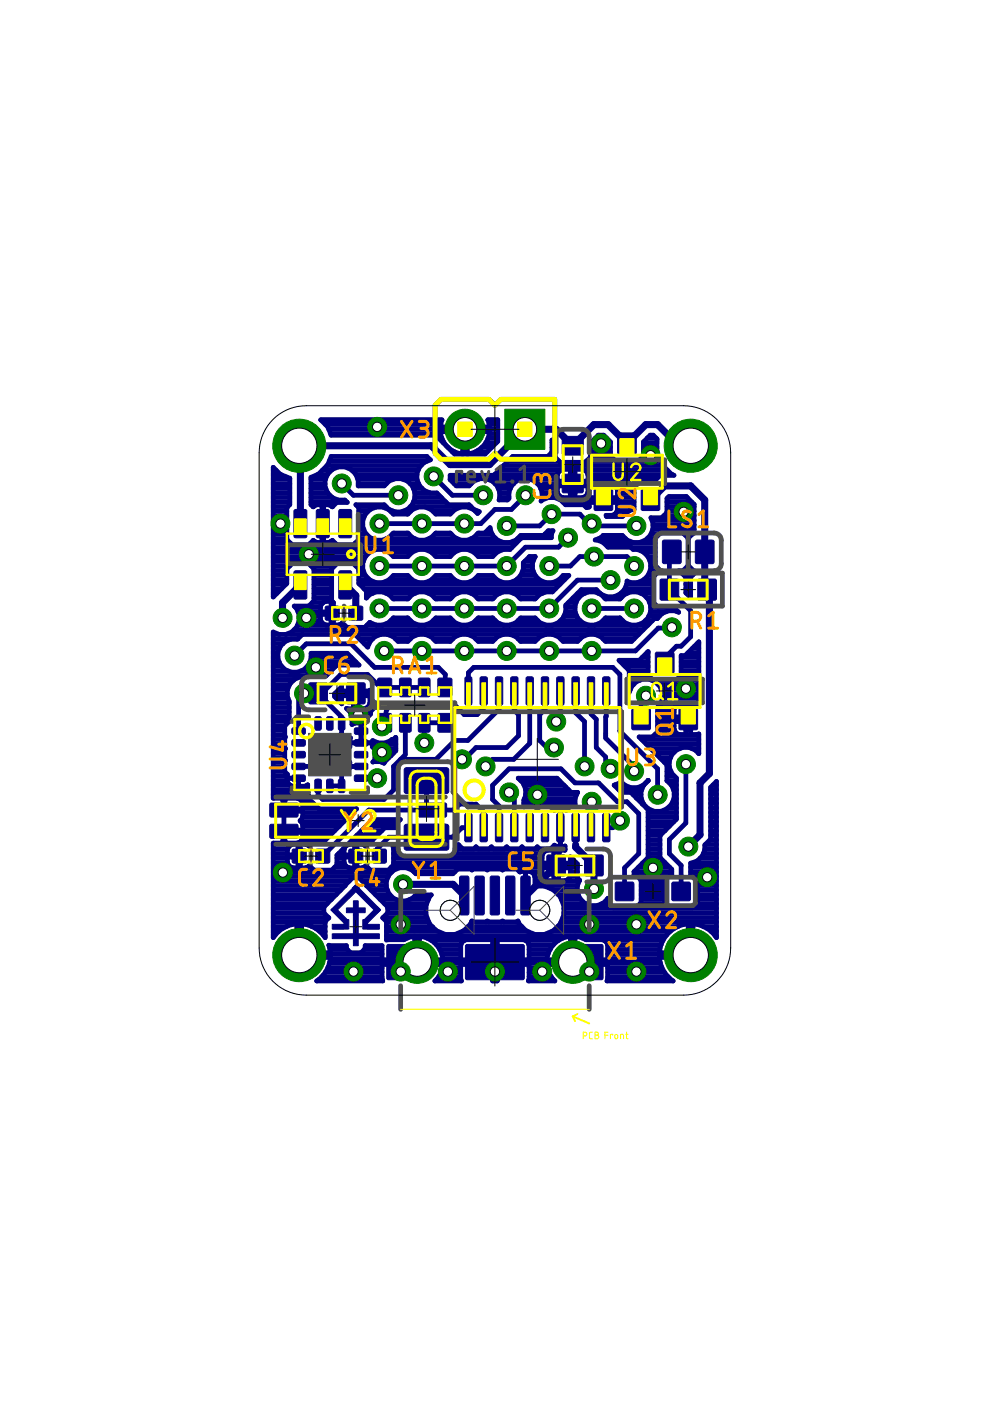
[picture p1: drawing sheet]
<svg xmlns="http://www.w3.org/2000/svg" width="210mm" height="297mm" viewBox="0 0 210 297" stroke-linecap="round" stroke-linejoin="round" font-family="sans-serif">
<g fill="#000080" stroke="#000080" stroke-width=".21">
<path d="M85.9 162.8h9l.3 .5-.1 4.7-.5 .3-8.7-.1-.2-.5v-4.4z" fill-rule="evenodd"/>
<path d="M85.9 174.8h9l.3 .5-.1 4.7-.5 .3-8.7-.1-.2-.5v-4.4z" fill-rule="evenodd"/>
<path d="M75.3 159.4h2.5l.2 .3-.1 .8-.3 .2-2.3-.1-.2-.3v-.6z" fill-rule="evenodd"/>
<path d="M75.3 156.9h2.5l.2 .3-.1 .8-.3 .2-2.3-.1-.2-.3v-.6z" fill-rule="evenodd"/>
<path d="M75.3 154.4h2.5l.2 .3-.1 .8-.3 .2h-2.3l-.2-.4v-.6z" fill-rule="evenodd"/>
<path d="M75.3 161.8h2.5l.2 .4-.1 .8-.3 .2-2.3-.1-.2-.3v-.6z" fill-rule="evenodd"/>
<path d="M75.3 164.3h2.5l.2 .4-.1 .8-.3 .2-2.3-.1-.2-.3v-.6z" fill-rule="evenodd"/>
<path d="M71.8 165.4l.3-.2h.7l.3 .2v2.3l-.2 .3-.8 .1-.3-.2z" fill-rule="evenodd"/>
<path d="M69.3 165.4l.3-.2h.7l.3 .2v2.3l-.2 .3-.8 .1-.3-.2z" fill-rule="evenodd"/>
<path d="M66.8 165.4l.3-.2h.7l.3 .2v2.3l-.2 .3-.8 .1-.3-.2z" fill-rule="evenodd"/>
<path d="M62.1 161.8h2.5l.1 .4v.8l-.3 .2-2.3-.1-.2-.3v-.6z" fill-rule="evenodd"/>
<path d="M62.1 159.4h2.5l.1 .3v.8l-.3 .2-2.3-.1-.2-.3v-.6z" fill-rule="evenodd"/>
<path d="M62.1 156.9h2.5l.1 .3v.8l-.3 .2-2.3-.1-.2-.3v-.6z" fill-rule="evenodd"/>
<path d="M62.1 154.4h2.5l.1 .3v.8l-.3 .2h-2.3l-.2-.4v-.6z" fill-rule="evenodd"/>
<path d="M62.1 164.3h2.5l.1 .4v.8l-.3 .2-2.3-.1-.2-.3v-.6z" fill-rule="evenodd"/>
<path d="M66.8 152.1l.3-.2h.7l.3 .2v2.3l-.2 .4h-.8l-.3-.2z" fill-rule="evenodd"/>
<path d="M69.3 152.1l.3-.2h.7l.3 .2v2.3l-.2 .4h-.8l-.3-.2z" fill-rule="evenodd"/>
<path d="M71.8 152.1l.3-.2h.7l.3 .2v2.3l-.2 .4h-.8l-.3-.2z" fill-rule="evenodd"/>
<path d="M142.6 187.1l3.4-.1 .4 .2v3.4l-.2 .3-3.4 .1-.3-.2-.1-3.4z" fill-rule="evenodd"/>
<path d="M136.6 187.1l3.4-.1 .4 .2v3.4l-.2 .3-3.4 .1-.3-.2-.1-3.4z" fill-rule="evenodd"/>
<path d="M130.6 187.1l3.4-.1 .4 .2v3.4l-.2 .3-3.4 .1-.3-.2-.1-3.4z" fill-rule="evenodd"/>
<path d="M98.6 172.7l.3-.2h.8l.4 .3v5.3l-.4 .4-1-.1-.2-.3z" fill-rule="evenodd"/>
<path d="M101.8 172.7l.4-.2h.8l.3 .3v5.3l-.3 .4-1-.1-.2-.3z" fill-rule="evenodd"/>
<path d="M105.1 172.7l.3-.2h.8l.4 .3v5.3l-.4 .4-1-.1-.2-.3z" fill-rule="evenodd"/>
<path d="M108.3 172.7l.4-.2h.8l.3 .3v5.3l-.3 .4-1-.1-.2-.3z" fill-rule="evenodd"/>
<path d="M111.6 172.7l.3-.2h.8l.4 .3v5.3l-.4 .4-1-.1-.2-.3z" fill-rule="evenodd"/>
<path d="M114.8 172.7l.3-.2h.8l.4 .3v5.3l-.4 .4-.9-.1-.2-.3z" fill-rule="evenodd"/>
<path d="M118.1 172.7l.3-.2h.8l.4 .3v5.3l-.4 .4-1-.1-.2-.3z" fill-rule="evenodd"/>
<path d="M121.3 172.7l.3-.2h.8l.4 .3v5.3l-.4 .4-.9-.1-.2-.3z" fill-rule="evenodd"/>
<path d="M124.6 172.7l.3-.2h.8l.4 .3v5.3l-.4 .4-1-.1-.2-.3z" fill-rule="evenodd"/>
<path d="M127.8 172.7l.3-.2h.8l.4 .3v5.3l-.4 .4-.9-.1-.2-.3z" fill-rule="evenodd"/>
<path d="M127.8 143.7l.3-.2h.8l.4 .3v5.3l-.4 .4h-.9l-.2-.4z" fill-rule="evenodd"/>
<path d="M124.6 143.7l.3-.2h.8l.4 .3v5.3l-.4 .4h-1l-.2-.4z" fill-rule="evenodd"/>
<path d="M121.3 143.7l.3-.2h.8l.4 .3v5.3l-.4 .4h-.9l-.2-.4z" fill-rule="evenodd"/>
<path d="M118.1 143.7l.3-.2h.8l.4 .3v5.3l-.4 .4h-1l-.2-.4z" fill-rule="evenodd"/>
<path d="M114.8 143.7l.3-.2h.8l.4 .3v5.3l-.4 .4h-.9l-.2-.4z" fill-rule="evenodd"/>
<path d="M111.6 143.7l.3-.2h.8l.4 .3v5.3l-.4 .4h-1l-.2-.4z" fill-rule="evenodd"/>
<path d="M108.3 143.7l.4-.2h.8l.3 .3v5.3l-.3 .4h-1l-.2-.4z" fill-rule="evenodd"/>
<path d="M105.1 143.7l.3-.2h.8l.4 .3v5.3l-.4 .4h-1l-.2-.4z" fill-rule="evenodd"/>
<path d="M101.8 143.7l.4-.2h.8l.3 .3v5.3l-.3 .4h-1l-.2-.4z" fill-rule="evenodd"/>
<path d="M98.6 143.7l.4-.2h.7l.4 .3v5.3l-.4 .4h-.9l-.2-.4z" fill-rule="evenodd"/>
<path d="M124 181.4l.3-.1h3.2l.4 .1v4l-.2 .3h-3.4l-.3-.1z" fill-rule="evenodd"/>
<path d="M116 181.4l.3-.1h3.2l.4 .1v4l-.2 .3h-3.4l-.3-.1z" fill-rule="evenodd"/>
<path d="M67.1 180.1l2.5-.1 .3 .2v2.4l-.2 .4h-2.4l-.3-.2-.1-2.4z" fill-rule="evenodd"/>
<path d="M62.1 180.1l2.5-.1 .3 .2v2.4l-.1 .4h-2.5l-.3-.2-.1-2.4z" fill-rule="evenodd"/>
<path d="M79.1 180.1l2.5-.1 .3 .2v2.4l-.1 .4h-2.5l-.3-.2-.1-2.4z" fill-rule="evenodd"/>
<path d="M74.1 180.1l2.5-.1 .3 .2v2.4l-.1 .4h-2.5l-.3-.2-.1-2.4z" fill-rule="evenodd"/>
<path d="M65.5 144.9l.3-.1h3.2l.4 .1v4l-.2 .3h-3.4l-.3-.1z" fill-rule="evenodd"/>
<path d="M73.5 144.9l.3-.1h3.2l.4 .1v4l-.2 .3h-3.4l-.3-.1z" fill-rule="evenodd"/>
<path d="M80.1 151.4l.3-.1h2.3l.3 .1 .1 3.5-.2 .3h-2.5l-.3-.1z" fill-rule="evenodd"/>
<path d="M84.7 151.4l.4-.1h1.7l.3 .1 .1 3.5-.2 .3h-1.9l-.4-.1z" fill-rule="evenodd"/>
<path d="M88.7 151.4l.4-.1h1.7l.3 .1 .1 3.5-.2 .3h-1.9l-.4-.1z" fill-rule="evenodd"/>
<path d="M92.9 151.4l.3-.1h2.2l.4 .1v3.5l-.2 .3h-2.4l-.3-.1z" fill-rule="evenodd"/>
<path d="M92.9 143.9l.3-.1h2.2l.4 .1v3.5l-.2 .3h-2.4l-.3-.1z" fill-rule="evenodd"/>
<path d="M88.7 143.9l.4-.1h1.7l.3 .1 .1 3.5-.2 .3h-1.9l-.4-.1z" fill-rule="evenodd"/>
<path d="M84.7 143.9l.4-.1h1.7l.3 .1 .1 3.5-.2 .3h-1.9l-.4-.1z" fill-rule="evenodd"/>
<path d="M80.1 143.9l.3-.1h2.3l.3 .1 .1 3.5-.2 .3h-2.5l-.3-.1z" fill-rule="evenodd"/>
<path d="M147.5 114.7l.3-.2h3.2l.4 .2v4.4l-.2 .4h-3.4l-.3-.2z" fill-rule="evenodd"/>
<path d="M140.5 114.7l.3-.2h3.2l.4 .2v4.4l-.2 .4h-3.4l-.3-.2z" fill-rule="evenodd"/>
<path d="M139 138.4l.3-.1h3.2l.4 .1v4l-.2 .3h-3.4l-.3-.1z" fill-rule="evenodd"/>
<path d="M144 150.4l.3-.1h3.2l.4 .1v4l-.2 .3h-3.4l-.3-.1z" fill-rule="evenodd"/>
<path d="M134 150.4l.3-.1h3.2l.4 .1v4l-.2 .3h-3.4l-.3-.1z" fill-rule="evenodd"/>
<path d="M148 122.9l.3-.1h3.2l.4 .1v4l-.2 .3-3.4 .1-.3-.2z" fill-rule="evenodd"/>
<path d="M140 122.9l.3-.1h3.2l.4 .1v4l-.2 .3-3.4 .1-.3-.2z" fill-rule="evenodd"/>
<path d="M131 92l.3-.2h3.2l.4 .2v3.9l-.2 .3-3.4 .1-.3-.2z" fill-rule="evenodd"/>
<path d="M136 103.9l.3-.1h3.2l.4 .1v4l-.2 .3h-3.4l-.3-.1z" fill-rule="evenodd"/>
<path d="M126 103.9l.3-.1h3.2l.4 .1v4l-.2 .3h-3.4l-.3-.1z" fill-rule="evenodd"/>
<path d="M104 185.9l.3-.2h1.2l.4 .4v7.5l-.4 .4h-1.2l-.4-.4z" fill-rule="evenodd"/>
<path d="M100.7 185.9l.4-.2h1.2l.4 .4v7.5l-.4 .4h-1.2l-.4-.4z" fill-rule="evenodd"/>
<path d="M110.5 185.9l.3-.2h1.2l.4 .4v7.5l-.4 .4h-1.2l-.4-.4z" fill-rule="evenodd"/>
<path d="M107.2 185.9l.4-.2h1.2l.4 .4v7.5l-.4 .4h-1.2l-.4-.4z" fill-rule="evenodd"/>
<path d="M82.2 200.3h8.6l.2 .3v6.9l-.3 .2h-8.5l-.2-.3v-6.8z" fill-rule="evenodd"/>
<path d="M119 200.3h8.7l.2 .3-.1 6.9-.3 .2h-8.5l-.1-.3v-6.8z" fill-rule="evenodd"/>
<path d="M98.9 200.3h12.1l.2 .3-.1 6.9-.3 .2h-11.9l-.2-.3v-6.8z" fill-rule="evenodd"/>
<path d="M97.5 185.9l.3-.2h1.2l.4 .4v7.5l-.4 .4h-1.2l-.4-.4z" fill-rule="evenodd"/>
<path d="M88.9 170.3h5.6l.2 .3v2.5l-.4 .1h-5.4l-.2-.3v-2.3z" fill-rule="evenodd"/>
<path d="M88.9 174.8h5.6l.2 .3v2.5l-.4 .2-5.4-.1-.2-.3v-2.3z" fill-rule="evenodd"/>
<path d="M57.4 170.3h5.6l.2 .3v2.5l-.4 .1h-5.4l-.2-.3v-2.3z" fill-rule="evenodd"/>
<path d="M57.4 174.8h5.6l.2 .3v2.5l-.4 .2-5.4-.1-.2-.3v-2.3z" fill-rule="evenodd"/>
<path d="M71.9 108.2l.3-.2h2l.3 .2 .1 5.5-.2 .3h-2.2l-.3-.2z" fill-rule="evenodd"/>
<path d="M67.1 108.2l.3-.2h2l.4 .2v5.5l-.2 .3h-2.2l-.3-.2z" fill-rule="evenodd"/>
<path d="M62.4 108.2l.3-.2h2l.3 .2 .1 5.5-.2 .3h-2.2l-.3-.2z" fill-rule="evenodd"/>
<path d="M62.4 121.2l.3-.2h2l.3 .2 .1 5.5-.2 .3h-2.2l-.3-.2z" fill-rule="evenodd"/>
<path d="M71.9 121.2l.3-.2h2l.3 .2 .1 5.5-.2 .3h-2.2l-.3-.2z" fill-rule="evenodd"/>
<path d="M69 128.7l.3-.2 2.5 .1 .1 .3v2.4l-.3 .2h-2.5l-.2-.4z" fill-rule="evenodd"/>
<path d="M74 128.7l.3-.2 2.5 .1 .1 .3v2.4l-.3 .2h-2.5l-.2-.4z" fill-rule="evenodd"/>
<path d="M119.4 92.6h4.1l.2 .3-.1 3.4-.3 .2-3.9-.1-.2-.3v-3.2z" fill-rule="evenodd"/>
<path d="M119.4 100.6h4.1l.2 .3-.1 3.4-.3 .2-3.9-.1-.2-.3v-3.2z" fill-rule="evenodd"/>
</g>
<g fill="#000080" stroke="#000080" stroke-width=".21">
<path d="M74.9 194h1v6.5h-1z"/>
<path d="M70.4 196h2.5v1h-2.5z"/>
<path d="M72.9 195h1.1v2h-1.1z"/>
<path d="M74.9 191h1v3h-1z"/>
<path d="M73.4 192.5h4v1h-4z"/>
<path d="M76.9 195h1v2h-1z"/>
<path d="M77.9 196h2.5v1h-2.5z"/>
<path d="M70.4 198h10v1h-10z"/>
<path d="M70.2 192.9l.7-.7 2.8 2.9-.7 .7z"/>
<path d="M75.5 187.6l.7 .7-5.3 5.3-.7-.7z"/>
<path d="M74.7 188.3l.7-.7 5.3 5.3-.7 .7z"/>
<path d="M80 192.2l.7 .7-2.8 2.9-.7-.7z"/>
</g>
<g fill="none" stroke="#000080" stroke-width="1">
<path d="M57.9 99.7h.6M68 89h25.7l-.4 1.5h4.8v5.7a5.2 5.2 0 0 1-4.8-4.7h10.5a5.2 5.2 0 0 1-4.7 4.7v-5.7h4.7l-.4-1.5h2.1v4.6l-2.7 2.7h-6.4l-4-4h-22.2l-.7-1.8zM68.4 99.7h1.9M69 90h24.4M69.3 98.7h20M69.7 91h28.4M69.8 97.7h20.9M70.1 91.9h23.3M74.6 99.7h14.1M91.2 97.5l-.7-.7h-20.3l-.7 1.8-2 2-1.6 .6v5.8l.5 .5a1.74 1.74 0 0 1 1.9-.5v3.8h.3v-3.8a1.8 1.8 0 0 1 1.9 .5l.9-1h2.2l-.5-.5h-1.4l-1.3-.5M91.2 97.5a3.6 3.6 0 0 0-2.8 4.2 3.6 3.6 0 0 0 4.2 2.8l2.5 2.5h4.4l.9 1 1.2 .5-.3 .4a3.6 3.6 0 0 0-5.8 .1h-3.1a3.6 3.6 0 0 0-5.9 0h-3.1a3.6 3.6 0 0 0-3.7-1.5 3.6 3.6 0 0 0-2.8 2.8M91.2 97.5h.1"/>
<path d="M93 92.9h.7M94 93.9h.1M94.9 94.8h.1M95.9 95.8h.5M98.1 95.8h1M98.1 94.8h1M98.1 93.9h1M98.1 92.9h1M98.1 91.9h1M99.1 91h6.4M100.8 95.8h2.5M102.2 94.8h2.1"/>
<path d="M103 93.9h2.3M103.5 92.9h2M103.7 90h1.8M103.8 91.9h1.7M105.8 99.7h13.1M106.8 98.7h33.7M107.7 97.7h10.8M116.2 96.8h1.5M117 95.8h.7M117 94.8h.7M117 93.9h.6M118.7 99.8l.7-.3h1.5v6h-1.5a1.38 1.38 0 0 1-1.2-1.2v-1.3h6.5v1.3a1.38 1.38 0 0 1-1.2 1.2h-1.6v-6h1.6a1.38 1.38 0 0 1 1.2 1.2v1.3h-6.5v-1.3z"/>
<path d="M120.9 99.7h1M123.9 99.7h17.6M124.4 97.7h15.6M125.2 96.8h4.3M125.2 95.8h4.2M125.2 94.8h4.2M125.3 93.9h4.1M126.2 92.9h2.4M130.5 97.8l-1.1-1.1v-3l-1.4-1.4h-1.1l-1.7 1.6v3l-1.1 1.1h-5.3l-1.1-1.1v-3l-.7-.6v2.6l-.9 .9h-7.4l-4 4h-9.3v.9l1.4 1.3h2.7a3.5 3.5 0 0 1 4.4-1.3 3.5 3.5 0 0 1 1.9 4.3h1.8l.3-.3a3.6 3.6 0 0 1 3.8-4.3 3.6 3.6 0 0 1 3 4.8l1.5-.7M135.3 97.8l1.1-1.1v-3l1.5-1.4h.6l.8 .8a7 7 0 0 0 3.6 7.7h-2.9l-1.5 1.5h-3l-1.1 1.1v4.6l-1.5 .5-.9 1h-3.4l-.1-.2h1.2a1.42 1.42 0 0 0 1.1-.9M136.3 96.8h3.3M136.4 95.8h2.9"/>
<path d="M136.4 94.8h2.9M136.4 93.9h2.9M137.2 92.9h1.9M57.9 105.5h3.5M57.9 120h3.5M57.9 119h19.1M57.9 118.1h19.5M57.9 117.1h20.5M57.9 116.1h50.6M57.9 115.1h3.7M57.9 114.2h2.9M57.9 113.2h2.9"/>
<path d="M57.9 112.2h2.9M57.9 111.3h2.9M57.9 110.3h2.9M57.9 109.3h2.9M57.9 108.4h2.9M57.9 107.4h3.1M57.9 106.4h3.5M57.9 104.5h3.5M57.9 103.5h3.5M57.9 102.6h3.5M57.9 101.6h3.5M57.9 100.6h1.7"/>
<path d="M65.8 115.1h5.3M65.9 105.5h4.5M65.9 106.4h7.6M65.9 104.5h3.6M65.9 103.5h3.2M65.9 102.6h3M65.9 101.6h3.1M66 120h4.9M66.4 107.4h.1M67.3 100.6h2.1M68.3 114.2h.3M68.3 113.2h.3"/>
<path d="M68.3 112.2h.3M68.3 111.3h.3M68.3 110.3h.3M68.3 109.3h.3M68.3 108.4h.3M68.3 107.4h.3M69.5 104.5a3.6 3.6 0 0 1 2.1-5.5 3.6 3.6 0 0 1 4.3 4h5.6a3.6 3.6 0 0 1 5.3-.7 3.6 3.6 0 0 1 0 5.4 3.6 3.6 0 0 1-5.3-.7h-6l.6 .6v6.8l-1.1 1.1h-3.6l-.9-.9a1.86 1.86 0 0 1-1.9 .4v-3.8h-.3v3.8a1.79 1.79 0 0 1-1.9-.4l-.9 .9h-3.6l-1.1-1.1v-6.8l.6-.6v-5.6l-2-.8-1.5-1.5v27.5l2.9-2.9v-3.1l1.1-1.1h3.6l1.1 1.1v6.8l-1.1 1.1h-3.1a3.5 3.5 0 0 1-1.8 6M69.5 104.5l.9 1M70.4 107.4h.1M72.4 102.5l2.5 2.5h9.5M75.3 115.1h34.2M75.4 120h1.5"/>
<path d="M75.5 100.6h12.9M75.9 107.4h6M75.9 101.6h7.6M75.9 102.6h6M76.1 114.2h2.8M76.1 113.2h1.6M76.1 112.2h1.1M76.1 111.3h.8M76.1 110.3h.8M76.1 109.3h1.2M76.1 108.4h2M76.9 110.3a3.6 3.6 0 0 0 2.2 4 3.6 3.6 0 0 0 4.3-1.3h3.1a3.6 3.6 0 0 0 5.9 0h3.1a3.6 3.6 0 0 0 5.9 0h1.4l1.1-1.1a3.5 3.5 0 0 0 2.7 3.1 3.5 3.5 0 0 0 3.8-1.5h4.9l.9-1h1l-.3 .8v.7h-6.3l-2.5 2.5h-1.4l-1.3 .5-.9 1h-3.1a3.6 3.6 0 0 0-5.9 0h-3.1a3.6 3.6 0 0 0-5.9 0h-3.1a3.6 3.6 0 0 0-6 0"/>
<path d="M77.4 118a3.6 3.6 0 0 0 1 5 3.6 3.6 0 0 0 5-1h3.1a3.6 3.6 0 0 0 5.9 0h3.1a3.6 3.6 0 0 0 5.9 0h3.1a3.6 3.6 0 0 0 4.3 1.3 3.6 3.6 0 0 0 2.2-4l1.3-1.3h1.2M82 114.2h5.9M82.5 117.1h4.9M82.8 108.4h.6M83.2 113.2h3.5M85.4 101.6h3M85.5 108.4h1.6M87 102.6h1.8M87 107.4h12.9M87.6 103.5h1.9M87.7 106.4h6.8M87.9 105.5h5.7"/>
<path d="M87.9 104.5h3.3M91 114.2h5.9M91.5 117.1h4.9M91.8 108.4h4.3M91.9 101l4 4h6.5M92.2 113.2h3.5M95.4 101.6h6.1M96.3 102.6h3.6M99.9 114.2h5.2M100.5 117.1h4.9M100.8 108.4h.6M101.2 113.2h3.1"/>
<path d="M103.4 101.6h7.1M103.5 112.2h.4M104.8 100.6h13.4M105 102.6h3.9M105.6 103.5h2.6M105.9 105.5h2M105.9 104.5h2M107.4 111.5h7l2.5-2.5h6l2 2h.5l.5 .5h9M109.7 114.2h.7M111 120h1.9M111.3 119h1.7M111.4 105l-3 3h-3.5l-3 3h-21.5"/>
<path d="M112.2 118.1h1.2M112.4 101.6h5.8M113.5 118a3.6 3.6 0 0 0 .9 5 3.6 3.6 0 0 0 5-1h1.2l-3.5 3.5h-1.4l-1.3 .5-.9 1h-3.1a3.6 3.6 0 0 0-5.9 0h-3.1a3.6 3.6 0 0 0-5.9 0h-3.1a3.6 3.6 0 0 0-5.9 0h-3.1a3.6 3.6 0 0 0-5.7-.2M114 102.6h6.9M114.6 103.5h3.6M114.9 105.5h4.3M114.9 104.5h3.3M115.5 113.2h1.4M117.6 105.5l1.3 .5 1 1h3.9l.6 .6 .5-.1v-1h2.5v-3.7h-1.3a1.38 1.38 0 0 0-1.2 1.2v1.5h6v-1.5a1.38 1.38 0 0 0-1.2-1.2h-1.3v3.7h2.5l-.1 1.9M119.3 106.4h8.1M120.4 114l-2 2h-7l-4 4h-27M120.9 105.5h1"/>
<path d="M120.9 104.5h1M120.9 103.5h1M120.9 101.6h1M120.9 100.6h1M121.9 102.6h13.3M123.6 105.5h1.3M124.1 107.4h.8M124.6 104.5h.3M124.7 100.6h17.9M124.7 103.5h.4M124.7 101.6h14.4M127 114.2h5.6"/>
<path d="M127.4 105.5h1M127.4 104.5h1M127.4 103.5h1M128 115.1h10.9M128.4 106.4h6M128.5 109.3h3.6M130.8 103.5h3.6M130.8 108.4h2.5M130.9 105.5h3.5M130.9 107.4h3.5M130.9 104.5h3.5M133.9 116.1h5"/>
<path d="M136.5 117.1h2.4M137.2 114.2h1.7M137.4 118a3.5 3.5 0 0 1-.2 4.3 3.5 3.5 0 0 1-4.3 .9 3.5 3.5 0 0 1-5.5 2.8M137.4 118.1h1.5M137.8 119h1.1M137.9 120h1.1M138 113.2h1.8M138.2 110.3h9M138.4 112.2h8.8M138.4 111.3h8.8M140.7 109.3h6.5M141.4 108.4h5.8"/>
<path d="M141.4 107.4h5.8M141.4 106.4h5.3M141.6 105.5h4.1M142.4 117l-.5 .5v7.5l4.5 4.5v5.5l-2 2h-1l-2.5 2.5v1M145 113.2h1.8M145.8 120h.2M145.9 114.1v5.8M145.9 114.1l-1.1-1.1h-4.8l-1.1 1.1v5.8l1 1v.4h-.4l-1.1 1.1v5.3l1.1 1.1h3.4l1 1a3.4 3.4 0 0 0-4.5 1.3h-.7l-4.8 4.9h-5.5a3.6 3.6 0 0 0-6 0h-3a3.6 3.6 0 0 0-5.9 0h-3.1a3.6 3.6 0 0 0-5.9 0h-3.1a3.6 3.6 0 0 0-5.9 0h-3.1a3.6 3.6 0 0 0-5.9 0h-2.1a3.6 3.6 0 0 0-3.6-1.5 3.6 3.6 0 0 0-2.8 2.7l-2.7-2.7M145.9 114.1l1.3-1.1v-6.1l-1.7-1.6h-3.6l-.5 .4v3l-1.1 1.1h-2.3a3.6 3.6 0 0 1-1.2 4.8 3.6 3.6 0 0 1-4.8-1.1h-4.1l-.5 .5-1.2 .5h.4l1.3 .5 1 1h4.9l.4 .5h.9l1.3 .5 1 1M145.9 119h.1M145.9 118.1h.1M145.9 117.1h.1"/>
<path d="M145.9 116.1h.1M145.9 115.1h.1M145.9 114.2h.1M57.9 134.5h22.8M57.9 139.4h1M57.9 138.4h1M57.9 137.4h1.4M57.9 136.4h2.1M57.9 125.8h.8M57.9 124.8h1.8M57.9 123.9h2.7M57.9 122.9h2.9"/>
<path d="M57.9 121.9h2.9M57.9 121h2.9M59.2 134.5l-1.3-.5v35.2h2v.6h.6v-.6h2.5a1.38 1.38 0 0 1 1.2 1.2v1.1h-2v.5h2a1.86 1.86 0 0 1-.6 2 1.87 1.87 0 0 1 .6 2h-2v.5h2a1.93 1.93 0 0 1-.5 2l-.7 .3h-2.5v-.6h-.6v.6h-2v20l1.2-1.4M61.7 135.5a3.6 3.6 0 0 0-2.8 4.1 3.6 3.6 0 0 0 4.1 2.9 3.6 3.6 0 0 0 3-4h7.6l2.5 2.5h-4.7l-2.2 2.3h-4.2l-.2 .2a3.5 3.5 0 0 0-3.3 1.5 3.5 3.5 0 0 0-.2 3.7v4.3l-.9 .9v2.2l.1 .2-.1 .1v2.2l.1 .1-.1 .2v2.2l.1 .1-.1 .2v2.2M62.3 133.5h74.1M62.4 139l2.5-2.5h9.5l5 5h13.5l1.5 1.5-.1 2.8M62.6 128.7h5.3M63.1 132.6h10M63.2 129.7h4.7M63.4 131.6h4.6M63.4 130.6h4.5M64.1 134.5l-1 1h-5.2"/>
<path d="M66 139.4h8.5M66.2 127.7h2.3M66.6 126.8h3.7M66.6 125.8h3.7M66.6 124.8h3.7M66.6 123.9h3.7M66.6 122.9h3.7M66.6 121.9h3.7M66.6 121h3.7M70.2 131.6h.5M70.2 130.6h.5M70.2 129.7h.5"/>
<path d="M70.2 128.7h.5M70.2 127.7h.5M76.1 122.9h2.3M76.1 121.9h1.3M76.1 121h.9M76.2 123.9h42.5M76.2 135.5h2.8M77.2 124.8h40.6M77.2 136.4h1.1M77.7 126.8v-1.5l-1.6-1.6v-3.1l-1.1-1.1h-3.6l-1.1 1.1v6.8l.4 .4v2h-2.8v-1.1M77.7 126.8h.1M77.7 125.8h1.3"/>
<path d="M77.8 132.6h59.5M81.9 125.8h6.1M82.2 134.5h6.5M82.5 122.9h4.9M82.8 131.6h4.3M83.2 126.8h3.5M83.9 135.5h3.1M90.2 134.5h7.5M90.9 125.8h6.1M91.5 122.9h4.9M91.8 131.6h4.3M91.9 135.5h4.1"/>
<path d="M92.2 126.8h3.5M99.2 134.5h7.5M99.9 125.8h6.1M100.5 122.9h4.8M100.8 131.6h4.3M100.9 135.5h4.1M101.2 126.8h3.5M108.2 134.5h7.5M108.9 125.8h6.1M109.5 122.9h4.8M109.8 131.6h4.3M109.9 135.5h4.1"/>
<path d="M110.2 126.8h3.5M110.4 121.9h3M110.8 121h2.2M116.4 120h4.5l2-2h10l1.5 1.5v.5M117.2 134.5h7.5M118.5 122.9h1.2M118.8 131.6h4.3M118.9 135.5h4.1M119.5 130.6h2.8M120 129.7h1.9M120 128.7h1.9M120.5 127.7h1.7"/>
<path d="M121.5 126.8h1.2M122.5 125.8h1.5M125.4 129h9M126.2 134.5h9.2M126.9 125.8h.4M127.4 126a3.6 3.6 0 0 0-4.9 1 3.6 3.6 0 0 0 .9 5 3.6 3.6 0 0 0 5-1h3a3.6 3.6 0 0 0 5.4 .7 3.6 3.6 0 0 0 0-5.4 3.6 3.6 0 0 0-5.4 .7h-3l-2-2h-3.1l-3.3 3.3a3.6 3.6 0 0 1-2.2 4 3.6 3.6 0 0 1-4.3-1.3h-3.1a3.6 3.6 0 0 1-5.9 0h-3.1a3.6 3.6 0 0 1-5.9 0h-3.1a3.6 3.6 0 0 1-5.9 0h-3.1a3.6 3.6 0 0 1-5 1l-1.1 1h-3.8l-.9-.9-.8 .4h-1.1v-2.2h-2.8v1a1.39 1.39 0 0 0 1.2 1.2h1.1v-5h-1.1a1.39 1.39 0 0 0-1.2 1.2M127.8 131.6h4.3M127.9 135.5h6.5M128.2 126.8h3.5M129.4 123h-7l-6 6h-36M131.6 125.8h1.4M132.5 124.8h5.9"/>
<path d="M132.9 123.9h5.5M135.9 125.8h2.5M136.2 139.4h1.2M136.5 122.9h1.9M136.8 131.6h1.5M137.2 126.8h1.2M137.2 138.4h.2M137.4 121.9h1.5M137.5 130.6h2.3M137.7 127.7h.8M137.8 121h2.1M137.9 129.7h3.4"/>
<path d="M137.9 128.7h1.6M142.4 133l-.1 .2h-2.7l-4.9 4.8h-53.3M143.6 129.7h.2M143.9 121h.9l1.1-1.1 1.3 1.1v.6l-.8 .8v4.3l-1-1v-3.3l-1.1-1.1h-.4zM144.4 139.4h3.8M144.9 121h2.1M145 121.9h1.9M145.4 124.8h1M145.4 123.9h1M145.4 122.9h1M145.5 125.8h.9M145.9 138.4h2.3"/>
<path d="M146.8 137.4h1.4M147.8 136.4h.4M57.9 159.7h2.5M57.9 158.7h2.6M57.9 157.8h2.5M57.9 156.8h2.5M57.9 155.8h2.5M57.9 154.8h2.5M57.9 153.9h2.5M57.9 152.9h3.4M57.9 151.9h3.4M57.9 151h3.4"/>
<path d="M57.9 150h3.4M57.9 149h3.4M57.9 148.1h3.2M57.9 147.1h3M57.9 146.1h3.1M57.9 145.2h3.5M57.9 144.2h4.4M57.9 143.2h11.3M57.9 142.3h3.2M57.9 141.3h1.9M57.9 140.3h1.3M63.8 142.3h6.3"/>
<path d="M65.1 141.3h6M65.7 140.3h9.7M67.9 158.5v2.5l-1.5 1.5h-3.1M68.4 148l4 4v3.5l-1 1v6.5l1 1v2.6h-2.5M68.4 148l-1-1h-3l-1.1 1.1v6.9M71 147.1h3.9M71.3 148.1h1.1M71.9 146.1h.5M72.3 149h.1M72.4 149.1l.1 .1-1.6-1.5v-.6l1.5-1.5v.9h2.5v3.8l-1.4-.1 1.1 1.3v2.1M72.4 149.1v-1.6h6v1.6M73.4 159.7h.2"/>
<path d="M73.4 158.7h.4M73.4 157.8h.7M74 156.8h.2M74.1 157.5h4.9M74.2 151h4.4M74.3 156.4a2.26 2.26 0 0 0-.1 1.9l-.6 .6v2.2l.6 .6-.1 1.2-.7-.7v-4.9zM74.6 153.6h.1M74.6 152.9h3M74.6 151.9h3.4M74.9 150h1M74.9 149h1M74.9 148.1h1"/>
<path d="M75.9 147.1h2.7M76.6 153.3v4.2M76.6 155h.1M76.6 156.8h.1M76.6 155.8h.1M76.6 154.8h.1M76.6 153.9h.1M77.9 150h1.5M78.4 149.1a1.43 1.43 0 0 1-1.2 1.2h-1.3v-3.8h2.5v-.2l.2 .2v1.6l1.1 1.1h.6l-.4 .6h-.2l-1.1 1.1v.5l-.6 .6-.6 1.3h-2.1l-.6 .3M78.4 149h1M78.4 148.1h.2M79 157a3.4 3.4 0 0 0 4.2-.2h.3l.4-.4v2.8l-2.5 2.6-.8-.3-1.5 .1 .4-.5v-2.2l-.6-.6z"/>
<path d="M79 157.8h4.9M79.3 158.7h4.6M79.5 159.7h3.9M83.1 156.8h.8M85.9 153.2v6.8l-2.5 2.5v5l-2 2h-13l-1-1v-1.9M89.9 145.8h-8.3l-1.2-.3-2.5-2.5h-5.7l-3.6 3.6-.2 1.4M94.3 153.2h-4.4v4.3M99.3 146.5v-3.9l1.1-1.1h29.5l1.5 1.5v12l8 8v5.5M102.6 146.5v3.6l-1.4 1.4h-2.8l-2-2h-13.5l-1 1-.3 2.7-.7 .8M105.8 146.5v3.9l-6.6 6.6h-2.8l-4 4h-7.5M109.1 146.5v4.1l.8 .9v4.5l-2.5 2.5h-6.5l-2.5 2.5h-.5M112.3 146.5v11.1l-3.4 3.4h-4.5l-1.5 1.5"/>
<path d="M115.5 146.5v3.9l-1.1 1.1v5.5l1.5 1.5h1.5M118.8 146.5v5.6l-.9 .9M122 146.5v4.6l1.9 1.9v9.5M125.3 146.5v4.9l1.1 1.1v6l2 2v1.5l1 1M128.5 146.5l-.1 10 6 6v1M131.6 140.3h5.8M132.5 141.3h4.9M133.4 146.1h.3M133.4 145.2h.9M133.4 144.2h2.3M133.4 143.2h4.1M133.4 142.3h4"/>
<path d="M136 156.8h12.2M136.9 147.5l-1 1v4M137 157.8h11.2M138 158.7h6.2M138.1 144.2h.4M138.8 155.8h9.4M138.9 159.7h3.9M139.4 154.8h3.6M139.4 153.9h3.5M139.4 152.9h6M139.4 151.9h3.5M139.4 151h3.5"/>
<path d="M139.4 150h3.7M139.6 145.2h8.6M140.1 149h8.1M140.2 146.1h8M140.4 148.1h7.8M140.4 147.1h7.8M143.4 144.2h4.8M144.4 143.2h3.8M144.4 142.3h3.8M144.4 141.3h3.8M144.4 140.3h3.8M145.4 154.8h1"/>
<path d="M145.4 153.9h1M145.4 151.9h1M145.4 151h1M145.4 150h1M146.7 158.7h1.5M148.1 159.7h.1M57.9 179h4.1M57.9 168.4h7.3M57.9 167.4h7.3M57.9 166.5h3.6M57.9 165.5h3M57.9 164.5h3"/>
<path d="M57.9 163.6h2.5M57.9 162.6h2.5M57.9 161.6h2.5M57.9 160.7h2.5M59.9 169.4h.6M60.2 171.7v4.6M60.4 163.6l.6 .6-.1 1.3M60.9 165.5a1.44 1.44 0 0 0 1.2 1.2h2.5l.6-.3M60.9 165h2.4M62.2 176.1h8.8M63.2 179h.5M63.3 165v1.7"/>
<path d="M63.3 166.5h.1M63.3 165.5h.1M63.4 169.4h2.1M63.8 174.2h9.1M64 178.1h5M64.1 173.2h9.8M64.2 170.3h2.2M64.2 177.1h5.8M64.2 175.2h7.7M64.2 172.3h10.6M64.2 171.3h3.2M64.9 179h1.1"/>
<path d="M65.2 166.5h.1M65.2 166.4v2.1l.2 .2v.6M65.4 169.3l2.2 2.2h8l-7 7h-2.1l-.9 1a1.85 1.85 0 0 0-1.9-.5v2.3h-2.8a1.86 1.86 0 0 1 .6-2l.6-.3h1.1v5a1.91 1.91 0 0 1-2-.5l-.3-.7v-1.1h2.8v2.3a1.9 1.9 0 0 0 1.9-.5l.9 1h3.8l1.1-1.1v-2.1l1.8-1.7-.3 .6v1.1h2.8v-2.3h1.1l.8 .5 4-4h2.6v-1l.7-.7h-5.9l-5.5 5.4 .6-.2h1.1v5a1.81 1.81 0 0 1-2.2-.8l-.1-1.5h2.8v2.3a1.82 1.82 0 0 0 1.9-.5l.9 1h3.8l1.1-1.1-.1-3.9h.9v1.1l1.2 1.1h10.1l1.2-1.1v-1.1l.5-.4 .9 .9M73.4 161.6h.7M73.4 160.7h.2M73.7 179h.3M73.9 162.6h.2M74.1 162.5h2.5M74.7 178.1h4.3M75.2 179h.5M75.6 177.1h4.4M76.6 162.5h.1"/>
<path d="M76.6 165h3.3M76.6 176.1h4.4M76.9 179h1.1M77.6 175.2h6.6M78.5 174.2h5.9M79.5 160.7h3M81 161.6h.5M82.9 160.2h.1M90.4 165.5v6l1.3 .2M99.3 175.5h-1.4l-2 2h-3l-1.2-1.2-2 1.4 .7-.2h-8l-2.5 2.5 .5 1.5M102.6 175.5v-3.4l-1.7-1.6h-3.5l-1.2 1.2h-18l-9.8 9.8M105.8 175.5v-4.6l-1.4-1.4v-3l3.5-3.5h11l3 3h5l4 4h2l2.5 2.5v8.5l-3 3v5"/>
<path d="M107.9 168l1.2 1.1v6.4M110.4 165.5h8.2M111.1 170.3h10.8M111.1 166.5h8.4M111.2 169.4h10.7M111.4 168.4h10.9M111.4 167.4h9.1M113.8 171.3h.3M117 171.3h3.6M118.8 175.5h.1M118.8 171.5v8.6l-.9 3.4M118.8 179h.1"/>
<path d="M118.8 178.1h.1M118.8 177.1h.1M118.8 176.1h.1M118.8 175.2h.1M118.8 174.2h.1M118.8 173.2h.1M118.8 172.3h.1M120 171.8h.1M122 175.5v3.6M122.4 168l-.5 1.3 .1 1.7h-1.1l-.8 .8M122.4 168h-1.3l-3-3h-8.2a3.5 3.5 0 0 1 1.2 4.7v1.4l2.4-.1 .4 .4 .5-.4h2.3l.8 .8a1.99 1.99 0 0 1 1.9-.3l.6 .3M122.4 168h.1"/>
<path d="M125.4 170l-.1 .1v5.4M130.3 166.5h2.1M131.2 167.4h4.9M131.4 174l-1.5 1.5h-1.4M134.2 168.4h1.7M134.9 169.2h.1M135.1 169.4h.9M136.1 170.3h.3M136.2 170.5h.1M136.4 166.5h.1M137.1 171.3h.1M137.4 165.5h.1"/>
<path d="M137.4 165.4a3.6 3.6 0 0 0-.8 5.4 3.6 3.6 0 0 0 5.4 .1 3.6 3.6 0 0 0-.6-5.4v-3.3l-5.9-5.9h2.8l1.1-1.1v-5.2a3.6 3.6 0 0 0-.8-5.7 3.6 3.6 0 0 0-5.2 2.5v-4.6l-2.1-2.2h4.3l1.8-1.9v5.1l1.1 1.1h4.8l1.1-1.1v-4.2h.8l3-2.9v13.3l-.5-.2h-1.3v2.8h-3.5v-1.5a1.38 1.38 0 0 1 1.2-1.3h1.3v6.5h-1.3a1.38 1.38 0 0 1-1.2-1.1v-1.6h3.5v2.7h1.3l.5-.1v4.2a3.6 3.6 0 0 0-5.4-.2 3.6 3.6 0 0 0 .6 5.4v8.7l-3.5 3.5v4.6l2.5 2.5v1.2h-.4l-1.1 1.1v4.8l1.1 1.1h4.8l1.1-1.1v-4.8l-1.1-1.1h-.4v-2.5a3.4 3.4 0 0 0 3-3.8l1.3-1.3v-11l1.2-1.2v33.1l-1.2-1.4M137.4 165.5a3.5 3.5 0 0 1-5.7 .2l-.3 .3-1.2 .5 1.6 1.5h2l3.6 3.7v10.1l-3 3M137.4 179h2.5M137.4 178.1h2.5M137.4 177.1h2.6M137.4 176.1h3.5M137.4 175.2h4.5M137.4 174.2h5.5M137.4 173.2h6M137.4 172.3h6M139.9 160.7h2.3M140.9 161.6h1"/>
<path d="M141.4 165.5h2M141.4 164.5h1.6M141.4 163.6h.9M141.4 162.6h.5M141.6 171.3h1.8M142.3 166.5h1.1M142.5 170.3h.9M142.8 167.4h.6M142.9 169.4h.5M142.9 168.4h.5M145.4 162v12.5l-3.5 3.5v3l2.5 2.5v5.5M149.6 179h2.3"/>
<path d="M150.5 178.1h1.4M150.7 177.1h1.2M150.7 176.1h1.2M150.7 175.2h1.2M150.7 174.2h1.2M150.7 173.2h1.2M150.7 172.3h1.2M150.7 171.3h1.2M150.7 170.3h1.2M150.7 169.4h1.2M150.7 168.4h1.2M150.7 167.4h1.2"/>
<path d="M151.2 166.5h.7M57.9 180h3.1M57.9 195.5h11M57.9 198.4h.3M57.9 197.4h1.2M57.9 196.5h2.8M57.9 194.5h11.8M57.9 193.6h10.8M57.9 192.6h10.8M57.9 191.6h11.4M57.9 190.7h12.4M57.9 189.7h13.4"/>
<path d="M57.9 188.7h14.3M57.9 187.7h15.3M57.9 186.8h16.2M57.9 185.8h24.4M57.9 184.8h25.2M57.9 183.9h3.9M57.9 182.9h3.1M57.9 181.9h3M57.9 181h3M59.1 197.4a6.7 6.7 0 0 1 3.8-1.5v6.1h7.2l-.4-1.6 3.7 .1v.6l.9 .9h2.3l.8-.9v-.6h3.6v3h5v1h-5v3l.2 .5h-14.1a6.4 6.4 0 0 0 3-5M62.9 199.4h1M62.9 198.4h1"/>
<path d="M62.9 197.4h1M62.9 196.5h1M63.2 180h.5M63.2 183.9h.5M63.2 182.9h.5M63.2 181.9h.5M63.2 181h.5M65.1 183.9h.8M66.2 196.5h2.7M67.8 197.4a6.7 6.7 0 0 0-3.9-1.5v7.1h6.2M67.8 197.4h1.1M68.7 198.4h.2"/>
<path d="M71 183.9h2.7M71.4 182.9h1.6M71.4 181.9h1.5M71.8 181h1.1M72.7 180h.3M73.2 187.8l-4.5 4.5v1.2l1 1.1-.8 .8v3.4l-1.1-1.4M73.2 187.8l1.6-1.7h1.3l1.6 1.7M75.2 180h.5M75.2 183.9h.5M75.2 182.9h.5M75.2 181.9h.5M75.2 181h.5"/>
<path d="M76.8 186.8h5.1M77.1 183.9h.8M77.7 187.8l4.5 4.5v1.2l-1 1.1 .7 .8v3.9l3.7-.1 1.5-.6 .8-.1v.7h1v-.7a5.5 5.5 0 0 1 5 5h-5v1h5a5.2 5.2 0 0 1-1.7 3.5h5.6l-.1-.5v-3h14.5v3l-.2 .5h5.6a5.4 5.4 0 0 1-1.7-3.5h5v-1h-5a5.5 5.5 0 0 1 5-5v.7h1v-.7l.8 .1 1.5 .6h3.5a1.39 1.39 0 0 1 1.1 1.2v3.1h-5v1h5v3l-.1 .5h14a6.4 6.4 0 0 1-2.9-5M77.7 187.7h4.2M78.7 188.7h3.4M79.6 189.7h3.1M80.6 190.7h3.3M81.2 194.5h9.3M81.6 191.6h8.8M81.9 186.8a3.6 3.6 0 0 0 2 3.9 3.6 3.6 0 0 0 4.3-1h3.2a5.2 5.2 0 0 0 1.2 7.7 5.2 5.2 0 0 0 7.5-2.1l.2 .2M81.9 195.5h9M81.9 198.4h59.3"/>
<path d="M81.9 197.4h10.9M81.9 196.5h9.8M82.2 192.3h.1M82.2 193.6h8.1M82.2 192.6h8.1M83 183.9h34.4M83.4 180h.8M83.4 182.9h31.5M83.4 181.9h31.5M83.4 181h1.2M87 190.7h3.8M87.8 184.8h8.6"/>
<path d="M91.4 199.4h7.1M96.2 181h18.9M96.7 180h23.1M98.1 197.4h13.7M98.2 199.5l.7-.3h5.5v8.8h1v-8.8h5.6a1.38 1.38 0 0 1 1.2 1.2v3.1h-14.5v-3.1zM99.2 196.5h11.5M99.9 195.5h10M100.5 180l.4-.5 .5 .5M103.1 195.5l.2-.2 .2 .2M103.7 180l.5-.5 .4 .5M104.4 199.4h1M106.3 195.5l.3-.2 .2 .2"/>
<path d="M107 180l.4-.5 .5 .5M110.2 184.8h.1M110.2 180l.5-.5 .4 .5M110.3 184.8l-.7-.5h-2.8l-.2 .2-.3-.2h-2.8l-.2 .2-.2-.2h-2.8l-.2 .2-.3-.2h-2.8l-1 1h-7.8a3.5 3.5 0 0 0-3.7-1.3 3.5 3.5 0 0 0-2.6 2.8M110.3 184.8h2.3M111.4 199.4h7M111.4 184.7v4M111.4 188.7v.1M111.4 188.7h.1M111.4 187.7h.1M111.4 186.8h.1M111.4 185.8h.1"/>
<path d="M111.4 184.8h.1M112.6 184.8a1.33 1.33 0 0 1 .8 1.1v2a5.2 5.2 0 0 1 6.1 3.6 5.2 5.2 0 0 1-3.1 6.3 5.2 5.2 0 0 1-6.6-2.5l-.2 .2M112.6 184.8h2.3M113.4 185.8h1.6M113.4 187.7h9M113.4 186.8h9.4M113.5 180l.4-.5 .5 .5M116.7 180l.9-.8a2.5 2.5 0 0 0 2.1 .2l.1 .9h-1.4v6.5h1.3a1.38 1.38 0 0 0 1.2-1.3v-1.5h-6v1.5a1.44 1.44 0 0 0 1.2 1.3h1.3v-6.5h-1.3a1.39 1.39 0 0 0-1.2 1.1v1.6h6v-1.3l1.5 1.5v2.9l.5 .5a3.6 3.6 0 0 0 1.1 4.9 3.6 3.6 0 0 0 4.9-1.1v1l1.1 1.1h4.8l1.1-1.1v-4.8l-1.1-1.1h-.4v-.7M117.1 197.4h25M117.4 188.7h5M117.4 185.8h1M117.4 184.8h1"/>
<path d="M117.4 182.9h1M117.4 181.9h1M117.4 181h1M118.2 196.5h25.5M118.4 189.7h4.2M118.4 183.9h4M118.9 195.5h33M119 190.7h4.1M119.3 194.5h32.6M119.4 191.6h4.9M119.5 193.6h32.4M119.5 192.6h32.4"/>
<path d="M120.9 185.8h1.5M120.9 184.8h1.5M120.9 182.9h1.3M120.9 181.9h.3M127.6 191.6h1.6M128.1 199.4h12.5M128.7 190.7h.2M134.4 184.8h8M135.1 185.8h6.6M135.4 183.9h6.6M135.7 191.6h5.5M135.9 190.7h5"/>
<path d="M135.9 189.7h5M135.9 188.7h5M135.9 187.7h5M135.9 186.8h5M136.3 182.9h4.7M137.3 181.9h2.7M137.4 180h2.5M137.4 181h2.5M145.9 195.9h.1M145.9 195.9a6.6 6.6 0 0 0-3.8 1.5M145.9 195.9v7.1h-6.1M145.9 199.4h1"/>
<path d="M145.9 198.4h1M145.9 197.4h1M145.9 196.5h1M146.4 184.8h5.5M146.4 183.9h5.5M146.9 182.9h5M146.9 195.9v6.1h-7.1a6.6 6.6 0 0 1 2.3-4.6M146.9 195.9h.1M146.9 195.9a6.6 6.6 0 0 1 3.8 1.5M147.2 185.8h4.7M147.7 191.6h4.2M147.9 190.7h4"/>
<path d="M147.9 189.7h4M147.9 188.7h4M147.9 187.7h4M147.9 186.8h4M148.4 181.9h3.5M149.1 181h2.8M149.2 196.5h2.7M149.4 180h2.5M150.7 197.4h1.2M151.6 198.4h.3M62.9 201.3h1M62.9 200.3h1"/>
<path d="M63.9 202.3h17.1M68.2 207.1h12.8M69 206.1h12M69.5 205.2h11.5M69.8 204.2h16.2M70 201.3h3.6M70 203.2h11M70.1 203h.1M77.2 201.3h3.8M87 203.5h.9v1h-.9zM87 204.2h.9M88.9 204.2h15.5"/>
<path d="M92 203.5h.1M92 204.5h.1M92.6 200.3h5.1M93 207.1h4.7M93.2 201.3h4.5M93.5 206.1h4.2M93.7 202.3h4M93.8 205.2h3.9M93.9 203.2h3.8M104.4 207.1h1M104.4 206.1h1M104.4 205.2h1"/>
<path d="M104.4 203.2h1M104.4 202.3h1M104.4 201.3h1M104.4 200.3h1M105.4 204.2h15.5M112.2 200.3h5.1M112.2 207.1h4.7M112.2 206.1h4.2M112.2 205.2h3.9M112.2 203.2h3.8M112.2 202.3h4M112.2 201.3h4.4"/>
<path d="M117.9 203.5h.1M117.9 204.5h.1M121.9 203.5h1v1h-1zM121.9 204.2h1M123.8 204.2h16.2M128.8 200.3h11.4M128.8 207.1h12.9M128.8 206.1h12.1M128.8 205.2h11.6M128.8 203.2h11M128.8 202.3h17.1M128.8 201.3h11.1"/>
<path d="M139.8 203h.1M145.9 201.3h1M145.9 200.3h1"/>
</g>
<path d="M146.4 94.5h-2.5l-4.5-4.5h-2.5l-4 4-4-4h-3l-4.5 4.5-3.5-3.5h-6.6l-7.5 7.5h-8.4l-4-4h-28l.3 .3v16.2M137.9 106l3-3h5.5l3 3v18.5l.5 .5v1l.5 .5v37.5l-2 2v11l-2.5 2.5M63.7 124l-3.8 3.8v3.2M73.2 124l2.2 2.3v3.7M122 179.1v.5l3.9 3.9v5M85.4 187.5h10.7l2.3 2.4M117.9 183.5l-6.5 6.5v-.1" fill="none" stroke="#000080" stroke-width="1.5"/>
<circle cx="146.5" cy="94.5" r="5.6" fill="#008000" stroke="#008000" stroke-width=".21"/>
<circle cx="146.5" cy="94.5" r="3.7" fill="#fff" stroke="#000" stroke-width=".21"/>
<circle cx="63.5" cy="94.5" r="5.6" fill="#008000" stroke="#008000" stroke-width=".21"/>
<circle cx="63.5" cy="94.5" r="3.7" fill="#fff" stroke="#000" stroke-width=".21"/>
<circle cx="146.5" cy="202.5" r="5.6" fill="#008000" stroke="#008000" stroke-width=".21"/>
<circle cx="146.5" cy="202.5" r="3.7" fill="#fff" stroke="#000" stroke-width=".21"/>
<circle cx="63.5" cy="202.5" r="5.6" fill="#008000" stroke="#008000" stroke-width=".21"/>
<circle cx="63.5" cy="202.5" r="3.7" fill="#fff" stroke="#000" stroke-width=".21"/>
<circle cx="121.5" cy="204" r="4.5" fill="#008000" stroke="#008000" stroke-width=".21"/>
<circle cx="121.5" cy="204" r="3" fill="#fff" stroke="#000" stroke-width=".21"/>
<circle cx="88.5" cy="204" r="4.5" fill="#008000" stroke="#008000" stroke-width=".21"/>
<circle cx="88.5" cy="204" r="3" fill="#fff" stroke="#000" stroke-width=".21"/>
<path d="M107 86.8h8.5v8.5h-8.5z" fill="#008000" stroke="#008000" stroke-width=".21"/>
<circle cx="111.3" cy="91" r="2.5" fill="#fff" stroke="#000" stroke-width=".21"/>
<circle cx="98.6" cy="91" r="4.3" fill="#008000" stroke="#008000" stroke-width=".21"/>
<circle cx="98.6" cy="91" r="2.5" fill="#fff" stroke="#000" stroke-width=".21"/>
<circle cx="60" cy="185" r="2.01" fill="#008000" stroke="#008000" stroke-width=".21"/>
<circle cx="60" cy="185" r=".99" fill="#fff" stroke="#000" stroke-width=".21"/>
<circle cx="138.5" cy="184" r="2.01" fill="#008000" stroke="#008000" stroke-width=".21"/>
<circle cx="138.5" cy="184" r=".99" fill="#fff" stroke="#000" stroke-width=".21"/>
<circle cx="81" cy="159.5" r="2.01" fill="#008000" stroke="#008000" stroke-width=".21"/>
<circle cx="81" cy="159.5" r=".99" fill="#fff" stroke="#000" stroke-width=".21"/>
<circle cx="67" cy="141.5" r="2.01" fill="#008000" stroke="#008000" stroke-width=".21"/>
<circle cx="67" cy="141.5" r=".99" fill="#fff" stroke="#000" stroke-width=".21"/>
<circle cx="145.4" cy="146" r="2.01" fill="#008000" stroke="#008000" stroke-width=".21"/>
<circle cx="145.4" cy="146" r=".99" fill="#fff" stroke="#000" stroke-width=".21"/>
<circle cx="104.9" cy="206" r="2.01" fill="#008000" stroke="#008000" stroke-width=".21"/>
<circle cx="104.9" cy="206" r=".99" fill="#fff" stroke="#000" stroke-width=".21"/>
<circle cx="95" cy="206" r="2.01" fill="#008000" stroke="#008000" stroke-width=".21"/>
<circle cx="95" cy="206" r=".99" fill="#fff" stroke="#000" stroke-width=".21"/>
<circle cx="85" cy="206" r="2.01" fill="#008000" stroke="#008000" stroke-width=".21"/>
<circle cx="85" cy="206" r=".99" fill="#fff" stroke="#000" stroke-width=".21"/>
<circle cx="75" cy="206" r="2.01" fill="#008000" stroke="#008000" stroke-width=".21"/>
<circle cx="75" cy="206" r=".99" fill="#fff" stroke="#000" stroke-width=".21"/>
<circle cx="115" cy="206" r="2.01" fill="#008000" stroke="#008000" stroke-width=".21"/>
<circle cx="115" cy="206" r=".99" fill="#fff" stroke="#000" stroke-width=".21"/>
<circle cx="134.9" cy="206" r="2.01" fill="#008000" stroke="#008000" stroke-width=".21"/>
<circle cx="134.9" cy="206" r=".99" fill="#fff" stroke="#000" stroke-width=".21"/>
<circle cx="59.5" cy="111" r="2.01" fill="#008000" stroke="#008000" stroke-width=".21"/>
<circle cx="59.5" cy="111" r=".99" fill="#fff" stroke="#000" stroke-width=".21"/>
<circle cx="144.9" cy="108.5" r="2.01" fill="#008000" stroke="#008000" stroke-width=".21"/>
<circle cx="144.9" cy="108.5" r=".99" fill="#fff" stroke="#000" stroke-width=".21"/>
<circle cx="65" cy="131" r="2.01" fill="#008000" stroke="#008000" stroke-width=".21"/>
<circle cx="65" cy="131" r=".99" fill="#fff" stroke="#000" stroke-width=".21"/>
<circle cx="124.9" cy="206" r="2.01" fill="#008000" stroke="#008000" stroke-width=".21"/>
<circle cx="124.9" cy="206" r=".99" fill="#fff" stroke="#000" stroke-width=".21"/>
<circle cx="134.9" cy="196" r="2.01" fill="#008000" stroke="#008000" stroke-width=".21"/>
<circle cx="134.9" cy="196" r=".99" fill="#fff" stroke="#000" stroke-width=".21"/>
<circle cx="124.9" cy="196" r="2.01" fill="#008000" stroke="#008000" stroke-width=".21"/>
<circle cx="124.9" cy="196" r=".99" fill="#fff" stroke="#000" stroke-width=".21"/>
<circle cx="85" cy="196" r="2.01" fill="#008000" stroke="#008000" stroke-width=".21"/>
<circle cx="85" cy="196" r=".99" fill="#fff" stroke="#000" stroke-width=".21"/>
<circle cx="149.9" cy="186" r="2.01" fill="#008000" stroke="#008000" stroke-width=".21"/>
<circle cx="149.9" cy="186" r=".99" fill="#fff" stroke="#000" stroke-width=".21"/>
<circle cx="127.4" cy="94" r="2.01" fill="#008000" stroke="#008000" stroke-width=".21"/>
<circle cx="127.4" cy="94" r=".99" fill="#fff" stroke="#000" stroke-width=".21"/>
<circle cx="113.9" cy="168.5" r="2.01" fill="#008000" stroke="#008000" stroke-width=".21"/>
<circle cx="113.9" cy="168.5" r=".99" fill="#fff" stroke="#000" stroke-width=".21"/>
<circle cx="76" cy="151.5" r="2.01" fill="#008000" stroke="#008000" stroke-width=".21"/>
<circle cx="76" cy="151.5" r=".99" fill="#fff" stroke="#000" stroke-width=".21"/>
<circle cx="65.5" cy="117.5" r="2.01" fill="#008000" stroke="#008000" stroke-width=".21"/>
<circle cx="65.5" cy="117.5" r=".99" fill="#fff" stroke="#000" stroke-width=".21"/>
<circle cx="137.9" cy="96.5" r="2.01" fill="#008000" stroke="#008000" stroke-width=".21"/>
<circle cx="137.9" cy="96.5" r=".99" fill="#fff" stroke="#000" stroke-width=".21"/>
<circle cx="80" cy="90.5" r="2.01" fill="#008000" stroke="#008000" stroke-width=".21"/>
<circle cx="80" cy="90.5" r=".99" fill="#fff" stroke="#000" stroke-width=".21"/>
<circle cx="125.5" cy="138" r="2.01" fill="#008000" stroke="#008000" stroke-width=".21"/>
<circle cx="125.5" cy="138" r=".99" fill="#fff" stroke="#000" stroke-width=".21"/>
<circle cx="116.5" cy="138" r="2.01" fill="#008000" stroke="#008000" stroke-width=".21"/>
<circle cx="116.5" cy="138" r=".99" fill="#fff" stroke="#000" stroke-width=".21"/>
<circle cx="107.4" cy="138" r="2.01" fill="#008000" stroke="#008000" stroke-width=".21"/>
<circle cx="107.4" cy="138" r=".99" fill="#fff" stroke="#000" stroke-width=".21"/>
<circle cx="98.4" cy="138" r="2.01" fill="#008000" stroke="#008000" stroke-width=".21"/>
<circle cx="98.4" cy="138" r=".99" fill="#fff" stroke="#000" stroke-width=".21"/>
<circle cx="89.5" cy="138" r="2.01" fill="#008000" stroke="#008000" stroke-width=".21"/>
<circle cx="89.5" cy="138" r=".99" fill="#fff" stroke="#000" stroke-width=".21"/>
<circle cx="81.4" cy="138" r="2.01" fill="#008000" stroke="#008000" stroke-width=".21"/>
<circle cx="81.4" cy="138" r=".99" fill="#fff" stroke="#000" stroke-width=".21"/>
<circle cx="142.5" cy="133" r="2.01" fill="#008000" stroke="#008000" stroke-width=".21"/>
<circle cx="142.5" cy="133" r=".99" fill="#fff" stroke="#000" stroke-width=".21"/>
<circle cx="102.4" cy="105" r="2.01" fill="#008000" stroke="#008000" stroke-width=".21"/>
<circle cx="102.4" cy="105" r=".99" fill="#fff" stroke="#000" stroke-width=".21"/>
<circle cx="91.9" cy="101" r="2.01" fill="#008000" stroke="#008000" stroke-width=".21"/>
<circle cx="91.9" cy="101" r=".99" fill="#fff" stroke="#000" stroke-width=".21"/>
<circle cx="134.9" cy="111.5" r="2.01" fill="#008000" stroke="#008000" stroke-width=".21"/>
<circle cx="134.9" cy="111.5" r=".99" fill="#fff" stroke="#000" stroke-width=".21"/>
<circle cx="125.5" cy="111" r="2.01" fill="#008000" stroke="#008000" stroke-width=".21"/>
<circle cx="125.5" cy="111" r=".99" fill="#fff" stroke="#000" stroke-width=".21"/>
<circle cx="116.9" cy="109" r="2.01" fill="#008000" stroke="#008000" stroke-width=".21"/>
<circle cx="116.9" cy="109" r=".99" fill="#fff" stroke="#000" stroke-width=".21"/>
<circle cx="107.4" cy="111.5" r="2.01" fill="#008000" stroke="#008000" stroke-width=".21"/>
<circle cx="107.4" cy="111.5" r=".99" fill="#fff" stroke="#000" stroke-width=".21"/>
<circle cx="89.5" cy="129" r="2.01" fill="#008000" stroke="#008000" stroke-width=".21"/>
<circle cx="89.5" cy="129" r=".99" fill="#fff" stroke="#000" stroke-width=".21"/>
<circle cx="98.4" cy="129" r="2.01" fill="#008000" stroke="#008000" stroke-width=".21"/>
<circle cx="98.4" cy="129" r=".99" fill="#fff" stroke="#000" stroke-width=".21"/>
<circle cx="107.4" cy="129" r="2.01" fill="#008000" stroke="#008000" stroke-width=".21"/>
<circle cx="107.4" cy="129" r=".99" fill="#fff" stroke="#000" stroke-width=".21"/>
<circle cx="80.5" cy="129" r="2.01" fill="#008000" stroke="#008000" stroke-width=".21"/>
<circle cx="80.5" cy="129" r=".99" fill="#fff" stroke="#000" stroke-width=".21"/>
<circle cx="116.5" cy="129" r="2.01" fill="#008000" stroke="#008000" stroke-width=".21"/>
<circle cx="116.5" cy="129" r=".99" fill="#fff" stroke="#000" stroke-width=".21"/>
<circle cx="129.5" cy="123" r="2.01" fill="#008000" stroke="#008000" stroke-width=".21"/>
<circle cx="129.5" cy="123" r=".99" fill="#fff" stroke="#000" stroke-width=".21"/>
<circle cx="84.5" cy="105" r="2.01" fill="#008000" stroke="#008000" stroke-width=".21"/>
<circle cx="84.5" cy="105" r=".99" fill="#fff" stroke="#000" stroke-width=".21"/>
<circle cx="72.5" cy="102.5" r="2.01" fill="#008000" stroke="#008000" stroke-width=".21"/>
<circle cx="72.5" cy="102.5" r=".99" fill="#fff" stroke="#000" stroke-width=".21"/>
<circle cx="120.4" cy="114" r="2.01" fill="#008000" stroke="#008000" stroke-width=".21"/>
<circle cx="120.4" cy="114" r=".99" fill="#fff" stroke="#000" stroke-width=".21"/>
<circle cx="125.5" cy="129" r="2.01" fill="#008000" stroke="#008000" stroke-width=".21"/>
<circle cx="125.5" cy="129" r=".99" fill="#fff" stroke="#000" stroke-width=".21"/>
<circle cx="134.5" cy="129" r="2.01" fill="#008000" stroke="#008000" stroke-width=".21"/>
<circle cx="134.5" cy="129" r=".99" fill="#fff" stroke="#000" stroke-width=".21"/>
<circle cx="80.5" cy="120" r="2.01" fill="#008000" stroke="#008000" stroke-width=".21"/>
<circle cx="80.5" cy="120" r=".99" fill="#fff" stroke="#000" stroke-width=".21"/>
<circle cx="89.5" cy="120" r="2.01" fill="#008000" stroke="#008000" stroke-width=".21"/>
<circle cx="89.5" cy="120" r=".99" fill="#fff" stroke="#000" stroke-width=".21"/>
<circle cx="98.4" cy="120" r="2.01" fill="#008000" stroke="#008000" stroke-width=".21"/>
<circle cx="98.4" cy="120" r=".99" fill="#fff" stroke="#000" stroke-width=".21"/>
<circle cx="107.4" cy="120" r="2.01" fill="#008000" stroke="#008000" stroke-width=".21"/>
<circle cx="107.4" cy="120" r=".99" fill="#fff" stroke="#000" stroke-width=".21"/>
<circle cx="134.5" cy="120" r="2.01" fill="#008000" stroke="#008000" stroke-width=".21"/>
<circle cx="134.5" cy="120" r=".99" fill="#fff" stroke="#000" stroke-width=".21"/>
<circle cx="125.9" cy="118" r="2.01" fill="#008000" stroke="#008000" stroke-width=".21"/>
<circle cx="125.9" cy="118" r=".99" fill="#fff" stroke="#000" stroke-width=".21"/>
<circle cx="116.5" cy="120" r="2.01" fill="#008000" stroke="#008000" stroke-width=".21"/>
<circle cx="116.5" cy="120" r=".99" fill="#fff" stroke="#000" stroke-width=".21"/>
<circle cx="98.4" cy="111" r="2.01" fill="#008000" stroke="#008000" stroke-width=".21"/>
<circle cx="98.4" cy="111" r=".99" fill="#fff" stroke="#000" stroke-width=".21"/>
<circle cx="111.4" cy="105" r="2.01" fill="#008000" stroke="#008000" stroke-width=".21"/>
<circle cx="111.4" cy="105" r=".99" fill="#fff" stroke="#000" stroke-width=".21"/>
<circle cx="80.5" cy="111" r="2.01" fill="#008000" stroke="#008000" stroke-width=".21"/>
<circle cx="80.5" cy="111" r=".99" fill="#fff" stroke="#000" stroke-width=".21"/>
<circle cx="89.5" cy="111" r="2.01" fill="#008000" stroke="#008000" stroke-width=".21"/>
<circle cx="89.5" cy="111" r=".99" fill="#fff" stroke="#000" stroke-width=".21"/>
<circle cx="64.5" cy="147" r="2.01" fill="#008000" stroke="#008000" stroke-width=".21"/>
<circle cx="64.5" cy="147" r=".99" fill="#fff" stroke="#000" stroke-width=".21"/>
<circle cx="125.9" cy="188.5" r="2.01" fill="#008000" stroke="#008000" stroke-width=".21"/>
<circle cx="125.9" cy="188.5" r=".99" fill="#fff" stroke="#000" stroke-width=".21"/>
<circle cx="145.9" cy="179.5" r="2.01" fill="#008000" stroke="#008000" stroke-width=".21"/>
<circle cx="145.9" cy="179.5" r=".99" fill="#fff" stroke="#000" stroke-width=".21"/>
<circle cx="68" cy="158.5" r="2.01" fill="#008000" stroke="#008000" stroke-width=".21"/>
<circle cx="68" cy="158.5" r=".99" fill="#fff" stroke="#000" stroke-width=".21"/>
<circle cx="81" cy="154" r="2.01" fill="#008000" stroke="#008000" stroke-width=".21"/>
<circle cx="81" cy="154" r=".99" fill="#fff" stroke="#000" stroke-width=".21"/>
<circle cx="80" cy="165" r="2.01" fill="#008000" stroke="#008000" stroke-width=".21"/>
<circle cx="80" cy="165" r=".99" fill="#fff" stroke="#000" stroke-width=".21"/>
<circle cx="139.4" cy="168.5" r="2.01" fill="#008000" stroke="#008000" stroke-width=".21"/>
<circle cx="139.4" cy="168.5" r=".99" fill="#fff" stroke="#000" stroke-width=".21"/>
<circle cx="98" cy="161" r="2.01" fill="#008000" stroke="#008000" stroke-width=".21"/>
<circle cx="98" cy="161" r=".99" fill="#fff" stroke="#000" stroke-width=".21"/>
<circle cx="103" cy="162.5" r="2.01" fill="#008000" stroke="#008000" stroke-width=".21"/>
<circle cx="103" cy="162.5" r=".99" fill="#fff" stroke="#000" stroke-width=".21"/>
<circle cx="117.5" cy="158.5" r="2.01" fill="#008000" stroke="#008000" stroke-width=".21"/>
<circle cx="117.5" cy="158.5" r=".99" fill="#fff" stroke="#000" stroke-width=".21"/>
<circle cx="117.9" cy="153" r="2.01" fill="#008000" stroke="#008000" stroke-width=".21"/>
<circle cx="117.9" cy="153" r=".99" fill="#fff" stroke="#000" stroke-width=".21"/>
<circle cx="124" cy="162.5" r="2.01" fill="#008000" stroke="#008000" stroke-width=".21"/>
<circle cx="124" cy="162.5" r=".99" fill="#fff" stroke="#000" stroke-width=".21"/>
<circle cx="129.5" cy="163" r="2.01" fill="#008000" stroke="#008000" stroke-width=".21"/>
<circle cx="129.5" cy="163" r=".99" fill="#fff" stroke="#000" stroke-width=".21"/>
<circle cx="134.5" cy="163.5" r="2.01" fill="#008000" stroke="#008000" stroke-width=".21"/>
<circle cx="134.5" cy="163.5" r=".99" fill="#fff" stroke="#000" stroke-width=".21"/>
<circle cx="107.9" cy="168" r="2.01" fill="#008000" stroke="#008000" stroke-width=".21"/>
<circle cx="107.9" cy="168" r=".99" fill="#fff" stroke="#000" stroke-width=".21"/>
<circle cx="145.4" cy="162" r="2.01" fill="#008000" stroke="#008000" stroke-width=".21"/>
<circle cx="145.4" cy="162" r=".99" fill="#fff" stroke="#000" stroke-width=".21"/>
<circle cx="125.5" cy="170" r="2.01" fill="#008000" stroke="#008000" stroke-width=".21"/>
<circle cx="125.5" cy="170" r=".99" fill="#fff" stroke="#000" stroke-width=".21"/>
<circle cx="90" cy="157.5" r="2.01" fill="#008000" stroke="#008000" stroke-width=".21"/>
<circle cx="90" cy="157.5" r=".99" fill="#fff" stroke="#000" stroke-width=".21"/>
<circle cx="62.5" cy="139" r="2.01" fill="#008000" stroke="#008000" stroke-width=".21"/>
<circle cx="62.5" cy="139" r=".99" fill="#fff" stroke="#000" stroke-width=".21"/>
<circle cx="131.4" cy="174" r="2.01" fill="#008000" stroke="#008000" stroke-width=".21"/>
<circle cx="131.4" cy="174" r=".99" fill="#fff" stroke="#000" stroke-width=".21"/>
<circle cx="136.9" cy="147.5" r="2.01" fill="#008000" stroke="#008000" stroke-width=".21"/>
<circle cx="136.9" cy="147.5" r=".99" fill="#fff" stroke="#000" stroke-width=".21"/>
<circle cx="85.4" cy="187.5" r="2.01" fill="#008000" stroke="#008000" stroke-width=".21"/>
<circle cx="85.4" cy="187.5" r=".99" fill="#fff" stroke="#000" stroke-width=".21"/>
<circle cx="59.9" cy="131" r="2.01" fill="#008000" stroke="#008000" stroke-width=".21"/>
<circle cx="59.9" cy="131" r=".99" fill="#fff" stroke="#000" stroke-width=".21"/>
<path d="M102.1 99.9l.8 2.3 .7-2.3M105.2 99.6l.9-.8v3.4M110.2 99.6l1-.8v3.4M97.9 100.3v-.4h-1.1v2.3M99.1 101.1h1.5a.78 .78 0 0 0-.5-1.1 .78 .78 0 0 0-1 .7l.1 1.1 .2 .3 1.2 .1M105.2 102.2h1.9M108.5 102h.2v.2h-.2zM110.2 102.2h1.9" fill="none" stroke="#505050" stroke-width=".63"/>
<g fill="none" stroke="#505050" stroke-width="1">
<path d="M93.5 84.7h10.2l1.2 1.2 1.3-1.2h11.4v12.7h-11.4l-1.3-1.3-1.2 1.3h-10.2l-1.3-1.3v-10.2zM117.9 96l.1-3.8 .5-.9 .9-.3h4l1 .3 .4 .6 .1 .6v3.5M60.9 115.5h15.5v4h-15.5zM75.9 109v6.5M117.9 101v3.5l.2 .7 .4 .5 .9 .3h4l.7-.1a1.41 1.41 0 0 0 .8-1.4v-7h16v5h-16M139.3 113.6l.5-.4 .6-.2h11l.7 .2 .7 .7 .1 .6v5l-.1 .7-.4 .5-1 .3h-11l-.6-.1-.7-.7-.2-.7v-5zM145.9 113.5v7M72.9 128.5v3M138.7 121.5h14.5v7h-14.5zM65.4 152h-2.5l-1 1M68.9 143.5l-3.8 .1a1.43 1.43 0 0 0-1.2 1.4l.1 4.3a1.43 1.43 0 0 0 1.4 1.2h3.5M73.9 143.5l3.9 .1a1.43 1.43 0 0 1 1.1 1.4v4l-.3 .9-.8 .6h-3.9"/>
<path d="M74.4 152h3.5v1M79.4 149h17v1h-17zM96.1 150.9h35.7v20.2h-32.6l-3.1-3.2zM132.9 144h16v5h-16zM58.4 179h36M58.4 169h36M61.9 167v1h3.5M77.9 167v1h-3.5M85 161.8l.9-.3h9l1 .3 .4 .5 .1 .7v17l-.1 .7-.7 .7-.7 .1h-9l-.6-.1-.7-.7-.2-.7v-17l.2-.7zM86.9 169v10M96.9 169.5v8.5M65.9 180v3"/>
<path d="M77.9 180v3M84.9 189h5M85 189.1v8.1M119.4 180h-3.8l-.8 .6-.4 .9v4l.4 .9 .8 .6h3.8M119.9 189h5v8.2M124.4 180h3.8l.9 .6 .3 .9v4l-.3 .9-.9 .6h-3.8M129.4 186h17.5l.5 .5v5l-.5 .5h-17.5zM141.4 186v6M84.9 209v5M124.9 209v5"/>
</g>
<path d="M65.4 155.5h9v9h-9z" fill="#505050" stroke="#505050" stroke-width=".21"/>
<g fill="none" stroke="#ff0" stroke-width=".63">
<path d="M119.4 94.5h4v8h-4zM125.4 96.5h15v7h-15zM71.6 128.8h2.7M71.6 131.3h2.7M141.9 123h8v4h-8zM67.4 145h8v4h-8zM96.4 150h35v22h-35zM133.4 143h15v7h-15zM58.4 170.5h35v7h-35zM72.3 171.8l1.5 2.1M73.8 173.9v2.3M75.3 171.8l-1.5 2.1"/>
<path d="M77.1 172.8a1.2 1.2 0 0 1 1.6-1 1.2 1.2 0 0 1 .6 1.8l-2.2 2.6h2.4M87.4 164l.5-.4 .6-.1h4.3l.8 .5 .3 .9v13.2l-.1 .6-.4 .5-.9 .3h-4.4l-.6-.2a1.07 1.07 0 0 1-.6-.9v-13.3l.2-.6zM88.8 165.6a2.57 2.57 0 0 1 3.3 0l.3 .9v10.6l-.2 .5-.5 .3-2.1 .1-.7-.3-.5-.7v-10.5zM64.6 182.8h2.7M64.6 180.3h2.7M76.6 182.8h2.7M76.6 180.3h2.7M117.9 181.5h8v4h-8z"/>
</g>
<g fill="none" stroke="#ff0" stroke-width=".51">
<path d="M130.1 98.3v2.5a.97 .97 0 0 0 1 1 .97 .97 0 0 0 .9-1v-2.5M133.8 99a.96 .96 0 0 1 1.4-.7 .96 .96 0 0 1 .3 1.5l-1.7 2h2M60.8 113.1h15.3v8.8h-15.3zM71.6 128.8h-1.2v2.5h1.2M74.3 128.8h1.1v2.5h-1.1M62.4 152.5h15v15h-15zM80.2 145.8h2.6v1.5h2.3v-1.5h1.7v1.5h2.3v-1.5h1.7v1.5h2.2v-1.5h2.7v7.4h-2.7v-1.5h-2.2v1.5h-1.7v-1.5h-2.3v1.5h-1.7v-1.5h-2.3v1.5h-2.6zM138.6 145a.97 .97 0 0 1 1-.2 .97 .97 0 0 1 .6 .9v1.6a.97 .97 0 0 1-1 .9 .97 .97 0 0 1-1-.9v-1.6zM139.8 147.5l.7 .8M141.7 145.5l.9-.7v3.5M141.7 148.3h1.9M64.6 180.3h-1.2v2.5h1.2"/>
<path d="M67.3 180.3h1.1v2.5h-1.1M76.6 180.3h-1.2v2.5h1.2M79.3 180.3h1.1v2.5h-1.1"/>
</g>
<g fill="#ff0" stroke="#ff0" stroke-width=".21">
<path d="M63.7 153.9a1.66 1.66 0 0 1 1.8-.5 1.66 1.66 0 0 1 1.1 1.6h-.5a1.16 1.16 0 0 1-1.6 1.1 1.16 1.16 0 0 1-.3-1.9 1.16 1.16 0 0 1 1.9 .5v.3h.5a1.66 1.66 0 0 1-2.2 1.6 1.66 1.66 0 0 1-.7-2.7z" fill-rule="evenodd"/>
<path d="M98.7 166a2.34 2.34 0 0 1 2.6-.7 2.34 2.34 0 0 1 1.6 2.2h-.7a1.71 1.71 0 0 1-2.5 1.4 1.71 1.71 0 0 1-.2-2.9 1.71 1.71 0 0 1 2.7 1.2v.3h.7a2.35 2.35 0 0 1-3.2 2.2 2.35 2.35 0 0 1-1-3.7z" fill-rule="evenodd"/>
<path d="M73.8 116.8a.97 .97 0 0 1 1-.2 .97 .97 0 0 1 .6 .9h-.5a.46 .46 0 0 1-.7 .4 .46 .46 0 0 1-.1-.7 .46 .46 0 0 1 .8 .2v.1h.5a.96 .96 0 0 1-1.4 .9 .96 .96 0 0 1-.2-1.6z" fill-rule="evenodd"/>
</g>
<g fill="#ff0" stroke="#ff0" stroke-width=".21">
<path d="M98.9 144.8h.8v4.8h-.8z"/>
<path d="M102.2 144.8h.8v4.8h-.8z"/>
<path d="M105.4 144.8h.8v4.8h-.8z"/>
<path d="M108.6 144.8h.9v4.8h-.9z"/>
<path d="M111.9 144.8h.8v4.8h-.8z"/>
<path d="M115.1 144.8h.9v4.8h-.9z"/>
<path d="M118.4 144.8h.8v4.8h-.8z"/>
<path d="M121.6 144.8h.8v4.8h-.8z"/>
<path d="M124.9 144.8h.8v4.8h-.8z"/>
<path d="M128.1 144.8h.8v4.8h-.8z"/>
<path d="M128.1 172.4h.8v4.8h-.8z"/>
<path d="M124.9 172.4h.8v4.8h-.8z"/>
<path d="M121.6 172.4h.8v4.8h-.8z"/>
<path d="M118.4 172.4h.8v4.8h-.8z"/>
<path d="M115.1 172.4h.9v4.8h-.9z"/>
<path d="M111.9 172.4h.8v4.8h-.8z"/>
<path d="M108.6 172.4h.9v4.8h-.9z"/>
<path d="M105.4 172.4h.8v4.8h-.8z"/>
<path d="M102.2 172.4h.8v4.8h-.8z"/>
<path d="M98.9 172.4h.8v4.8h-.8z"/>
<path d="M134.4 150h3v3.5h-3z"/>
<path d="M144.4 150h3v3.5h-3z"/>
<path d="M139.4 139.5h3v3.5h-3z"/>
<path d="M126.4 103.5h3v3.5h-3z"/>
<path d="M136.4 103.5h3v3.5h-3z"/>
<path d="M131.4 93h3v3.5h-3z"/>
<path d="M97 89.5h3.1v3h-3.1z"/>
<path d="M109.7 89.5h3.1v3h-3.1z"/>
<path d="M71.9 110h2.5v3.3h-2.5z"/>
<path d="M67.2 110h2.5v3.3h-2.5z"/>
<path d="M62.4 110h2.5v3.3h-2.5z"/>
<path d="M62.4 121.8h2.5v3.2h-2.5z"/>
<path d="M71.9 121.8h2.5v3.2h-2.5z"/>
</g>
<path d="M121.4 215.5l3.5 1.5M121.4 215.5l.5 1M122.4 215l-1 .5" fill="none" stroke="#ff0" stroke-width=".4"/>
<path d="M84.9 214h40M123.7 219.6h.3a.39 .39 0 0 0 .4-.4 .39 .39 0 0 0-.4-.4h-.3v1.4M125.6 218.8l-.4 .1-.2 .3v.8l.2 .2h.4M126.2 218.8l.6 .2 .1 .2-.3 .3a.38 .38 0 0 1 .4 .4 .38 .38 0 0 1-.4 .3h-.4zM126.2 219.5h.4M128.2 219.5h.7M128.9 218.8h-.7v1.4M129.9 219.5v-.2h-.5v.9M130.5 219.4l.2-.1 .2 .2v.6l-.2 .1-.3-.1zM132.7 219.3h.5M132.8 218.8v1.2l.4 .2M131.6 220.2v-.9l.6 .1v.8" fill="none" stroke="#ff0" stroke-width=".21"/>
<path d="M93.5 84.7h10.2l1.2 1.2 1.3-1.2h11.4v12.7h-11.4l-1.3-1.3-1.2 1.3h-10.2l-1.3-1.3v-10.2z" fill="none" stroke="#ff0" stroke-width="1"/>
<g fill="none" stroke="#f90" stroke-width=".63">
<path d="M85.1 89.3l2.3 3.4M87.4 89.3l-2.3 3.4M88.9 89.3h1.1a.74 .74 0 0 1 .8 .8 .74 .74 0 0 1-.8 .7h-.7M89.8 90.8a.93 .93 0 0 1 1 1 .93 .93 0 0 1-1 .9h-.9M77.6 113.8v2.5a.93 .93 0 0 0 1 .9 .93 .93 0 0 0 .9-.9v-2.5M81.4 114.6l.9-.8v3.4M81.4 117.2h1.8M113.2 104l.2 1.2 .6 .3h1.9l.4-.2 .3-.4v-.9M114.7 101.5a.93 .93 0 0 1 1-.9 .93 .93 0 0 1 .9 .9v.9M114.7 102.1v-.8a.75 .75 0 0 0-.7-.7 .75 .75 0 0 0-.8 .7v1.1M131.2 107.4h2.5a.93 .93 0 0 1 .9 1 .93 .93 0 0 1-.9 .9h-2.5M134.6 103.7v1.9l-1.9-1.6a.92 .92 0 0 0-1.4 .3 .92 .92 0 0 0 .7 1.3"/>
<path d="M141.8 108.3v3.4h1.5M146.4 108.6a.85 .85 0 0 0-1.2-.2 .85 .85 0 0 0-.2 1.2l1.2 .7a.8 .8 0 0 1 .2 1.2 .8 .8 0 0 1-1.2 .1l-.5-.4M148.2 111.7h1.8M148.2 109.1l.9-.8v3.4M70.2 134.7h1a.93 .93 0 0 0 .9-.9 .93 .93 0 0 0-.9-1h-1v3.4M70.5 139.3l-1 .1-.5 .4v2.1l.1 .5a1.34 1.34 0 0 0 1.4 .3M71.4 134.7l.7 1.5M73.5 139.3l-.6 .2-.6 .4-.3 .9M73.8 133.6a.92 .92 0 0 1 1.3-.7 .92 .92 0 0 1 .3 1.4l-1.6 1.9h1.8M146.7 131.7a1.67 1.67 0 0 0 1.6-.3 .94 .94 0 0 0 .2-1 .94 .94 0 0 0-.9-.6h-.9v3.4M147.8 131.7l.8 1.5M150.3 130.6l.9-.8v3.4"/>
<path d="M150.3 133.2h1.8M59.1 157.8h1.5M59.9 157.2v1.9l-2.6-.8M72 140.8h1.1a.94 .94 0 0 1 .8 1.1 .94 .94 0 0 1-1 .8 .94 .94 0 0 1-.9-.9zM83.4 141.2h.9a.93 .93 0 0 0 1-.9 .93 .93 0 0 0-1-1h-.9v3.4M84.5 141.2l.8 1.5M86.8 142.7l1.1-3.4 1.1 3.4M87.1 141.8h1.7M90.6 142.7h1.9M90.6 140.1l.9-.8v3.4M133.1 158.8v2.4a.93 .93 0 0 0 1 1 .93 .93 0 0 0 .9-1v-2.4M136.8 158.8h1.2a.75 .75 0 0 1 .7 .8 .75 .75 0 0 1-.7 .7h-.8"/>
<path d="M139.5 154.1l.7-.3h1.5a.93 .93 0 0 1 .9 .9 .93 .93 0 0 1-.9 .9h-1.5a.93 .93 0 0 1-.9-.5 .93 .93 0 0 1 .2-1zM142.6 153.4l-.7 .7M142.6 151.3h-3.4l.8 .9M142.6 150.4v1.8M57.3 160.9h2.4a.93 .93 0 0 1 .9 1 .93 .93 0 0 1-.9 .9h-2.4M73.1 172.3l1.1 1.6M74.2 173.9v1.8M75.4 172.3l-1.2 1.6M76.9 173.1a.92 .92 0 0 1 1.3-.7 .92 .92 0 0 1 .3 1.4l-1.6 1.9h1.9M137.8 160.3a.93 .93 0 0 1 .9 .9 .93 .93 0 0 1-.9 1h-1M65 184.3h-1l-.4 .3-.1 .5v1.8l.1 .5 .4 .2 1 .1M66.5 185.1a.92 .92 0 0 1 1.3-.8 .92 .92 0 0 1 .3 1.5l-1.6 1.9h1.9"/>
<path d="M77 184.3h-1l-.4 .3-.1 .5 .1 2.3 .4 .2 1 .1M79.2 184.3l-.7 2.6h1.9M79.8 186.2v1.5M87.6 182.8l1.1 1.6M88.7 184.4v1.8M89.9 182.8l-1.2 1.6M91.4 183.6l.9-.8v3.4M91.4 186.2h1.9M109.5 180.8l-1.2 .2-.3 .6v1.8l.1 .5 .4 .2 1 .1M112.9 180.8h-1.9v1.5h1.1a.95 .95 0 0 1 .8 .9 .95 .95 0 0 1-.8 1h-1.1M129.1 199.8l2.2 3.4M131.3 199.8l-2.2 3.4"/>
<path d="M137.6 193.3l2.2 3.4M139.8 193.3l-2.2 3.4M141.4 194.1a.92 .92 0 0 1 1.3-.8 .92 .92 0 0 1 .3 1.5l-1.6 1.9h1.9M132.9 200.6l.9-.8v3.4M132.9 203.2h1.8"/>
</g>
<g fill="none" stroke="#000" stroke-width=".21">
<path d="M57.9 88.9a9.9 9.9 0 0 1 7-2.9h80a10 10 0 0 1 10 10v105a10 10 0 0 1-10 10h-80a10 10 0 0 1-10-10v-105a10 10 0 0 1 3-7.1zM99.8 91h10.2M104.9 85.9v10.2M119.8 98.5h3.3M121.4 96.9v3.3M132.9 97.2v5.6M66 117.5h4.9M68.4 115.1v4.9M130.1 100h5.7M144.4 117h3M145.9 115.5v3M71.6 130h2.6"/>
<path d="M72.9 128.7v2.6M144.4 125h3.1M145.9 123.4v3.2M67.6 160h4.6M69.8 147h3.2M69.9 157.7v4.6M71.4 145.4v3.2M85.8 149.5h4.3M87.9 147.4v4.2M113.9 156.5v9M139.2 146.5h3.4M140.9 144.8v3.4"/>
<path d="M74.7 174h2.5M75.9 172.7v2.6M87.8 171.5h5.3M90.4 168.8v5.4M109.5 161h8.9M64.6 181.5h2.7M65.9 180.2v2.6M74.2 196.5h2.5M75.4 195.2v2.6M76.6 181.5h2.7M77.9 180.2v2.6M104.9 198.9v10.2"/>
<path d="M120.4 183.5h3.1M121.9 181.9v3.1M136.8 189h3.3M138.4 187.3v3.3M99.8 204h10.2"/>
<circle cx="95.5" cy="193" r="2.12"/>
</g>
<circle cx="95.5" cy="193" r="2.12" fill="#fff" stroke="#000" stroke-width=".21"/>
<circle cx="114.4" cy="193" r="2.12" fill="none" stroke="#000" stroke-width=".21"/>
<circle cx="114.4" cy="193" r="2.12" fill="#fff" stroke="#000" stroke-width=".21"/>
<path d="M90.4 193h5M100.5 187.9v10.2l-5.1-5.1zM109.3 193h5.1M119.5 187.9v10.2l-5.1-5.1z" fill="none" stroke="#505050" stroke-width=".21"/>
</svg>
